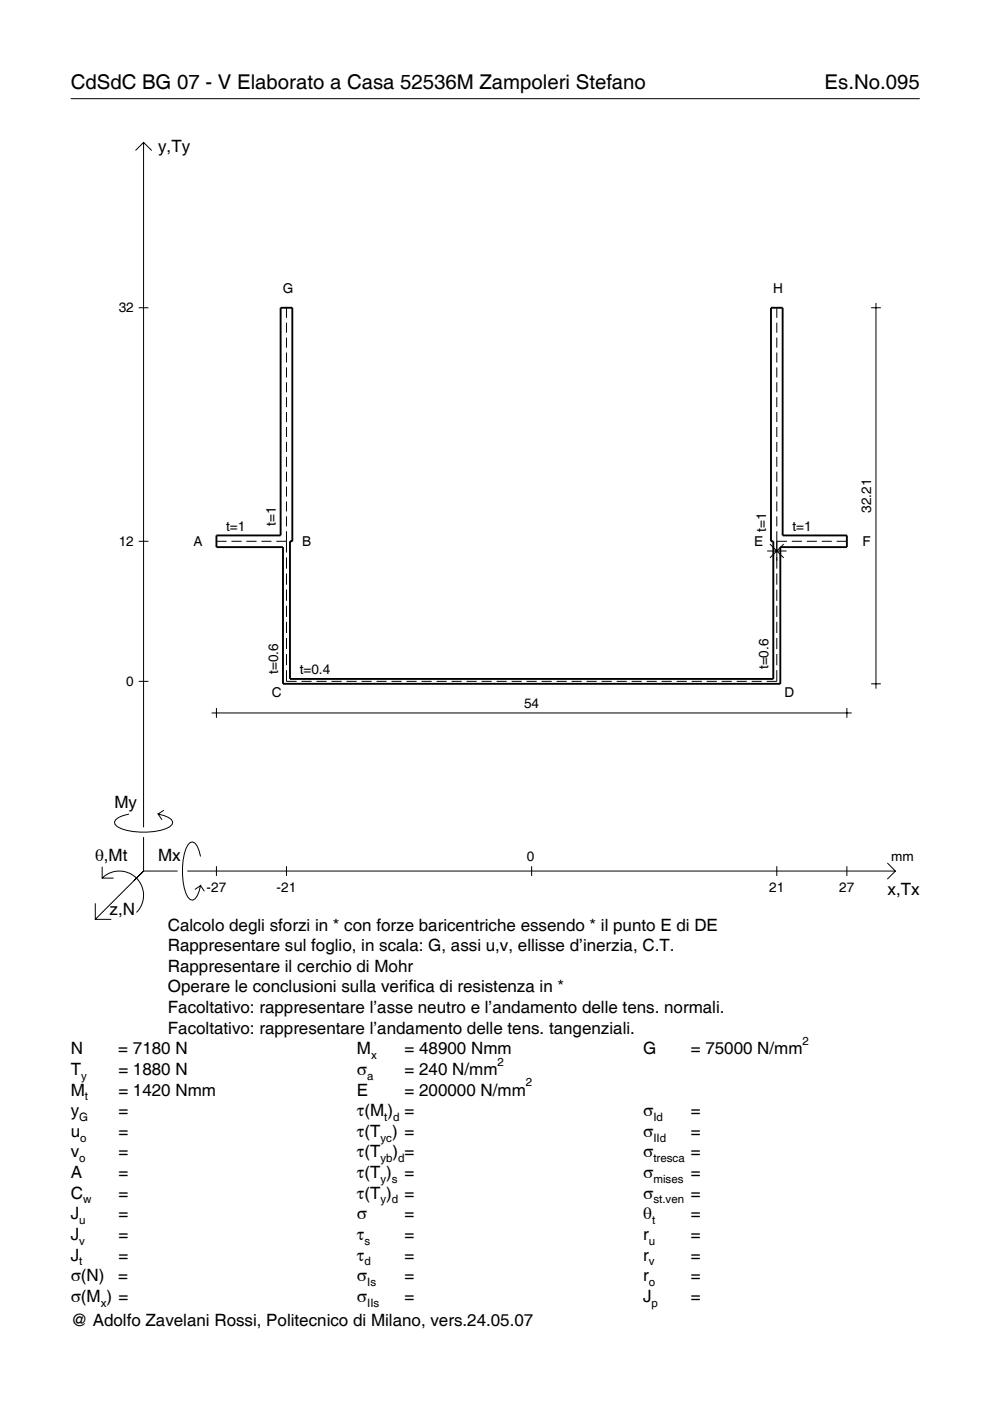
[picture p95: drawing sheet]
<svg xmlns="http://www.w3.org/2000/svg" width="210mm" height="297mm" viewBox="0 0 210 297" stroke-linecap="round" stroke-linejoin="round" font-family="sans-serif">
<defs><g id="words">
<g font-size="4.3">
<text x="15" y="18.9">CdSdC BG 07 - V Elaborato a Casa 52536M Zampoleri Stefano</text>
<text x="174.8" y="18.9">Es.No.095</text>
</g>
<g font-size="3.6">
<text x="33.5" y="32.3">y,Ty</text>
<text x="24.3" y="171.3">My</text>
<text x="20.1" y="182.6">θ,Mt</text>
<text x="33.5" y="182.6">Mx</text>
<text x="188.2" y="189.8">x,Tx</text>
<text x="23.2" y="193.9">z,N</text>
<text x="35.6" y="197.3">Calcolo degli sforzi in * con forze baricentriche essendo * il punto E di DE</text>
<text x="35.6" y="201.7">Rappresentare sul foglio, in scala: G, assi u,v, ellisse d’inerzia, C.T.</text>
<text x="35.6" y="206">Rappresentare il cerchio di Mohr</text>
<text x="35.6" y="210.4">Operare le conclusioni sulla verifica di resistenza in *</text>
<text x="35.6" y="214.8">Facoltativo: rappresentare l’asse neutro e l’andamento delle tens. normali.</text>
<text x="35.6" y="219.2">Facoltativo: rappresentare l’andamento delle tens. tangenziali.</text>
<text x="15" y="223.5">N</text>
<text x="15" y="227.9">T</text>
<text x="25.1" y="223.5">= 7180 N</text>
<text x="25.1" y="227.9">= 1880 N</text>
<text x="75.7" y="227.9">σ</text>
<text x="75.7" y="223.5">M</text>
<text x="85.8" y="223.5">= 48900 Nmm</text>
<text x="85.8" y="227.9">= 240 N/mm</text>
<text x="136.4" y="223.5">G</text>
<text x="146.5" y="223.5">= 75000 N/mm</text>
<text x="15" y="232.3">M</text>
<text x="25.1" y="232.3">= 1420 Nmm</text>
<text x="75.7" y="232.3">E</text>
<text x="85.8" y="232.3">= 200000 N/mm</text>
<text x="15" y="236.7">y</text>
<text x="25.1" y="236.7">=</text>
<text x="75.7" y="236.7">τ(M ) =</text>
<text x="136.4" y="236.7">σ</text>
<text x="146.5" y="236.7">=</text>
<text x="15" y="241">u</text>
<text x="15" y="245.4">v</text>
<text x="25.1" y="241">=</text>
<text x="25.1" y="245.4">=</text>
<text x="75.7" y="241">τ(T ) =</text>
<text x="75.7" y="245.4">τ(T</text>
<text x="83.3" y="245.4">) =</text>
<text x="136.4" y="241">σ</text>
<text x="136.4" y="245.4">σ</text>
<text x="146.5" y="241">=</text>
<text x="146.5" y="245.4">=</text>
<text x="15" y="249.8">A</text>
<text x="25.1" y="249.8">=</text>
<text x="75.7" y="249.8">τ(T )</text>
<text x="85.8" y="249.8">=</text>
<text x="136.4" y="249.8">σ</text>
<text x="146.5" y="249.8">=</text>
<text x="15" y="254.2">C</text>
<text x="25.1" y="254.2">=</text>
<text x="75.7" y="254.2">τ(T )</text>
<text x="85.8" y="254.2">=</text>
<text x="136.4" y="254.2">σ</text>
<text x="146.5" y="254.2">=</text>
<text x="15" y="258.5">J</text>
<text x="15" y="262.9">J</text>
<text x="25.1" y="258.5">=</text>
<text x="25.1" y="262.9">=</text>
<text x="75.7" y="258.5">σ</text>
<text x="75.7" y="262.9">τ</text>
<text x="85.8" y="258.5">=</text>
<text x="85.8" y="262.9">=</text>
<text x="136.4" y="258.5">θ</text>
<text x="136.4" y="262.9">r</text>
<text x="146.5" y="258.5">=</text>
<text x="146.5" y="262.9">=</text>
<text x="15" y="267.3">J</text>
<text x="25.1" y="267.3">=</text>
<text x="75.7" y="267.3">τ</text>
<text x="85.8" y="267.3">=</text>
<text x="136.4" y="267.3">r</text>
<text x="146.5" y="267.3">=</text>
<text x="15" y="271.7">σ(N)</text>
<text x="25.1" y="271.7">=</text>
<text x="75.7" y="271.7">σ</text>
<text x="85.8" y="271.7">=</text>
<text x="136.4" y="271.7">r</text>
<text x="146.5" y="271.7">=</text>
<text x="15" y="281.2">@ Adolfo Zavelani Rossi, Politecnico di Milano, vers.24.05.07</text>
<text x="15" y="276">σ(M ) =</text>
<text x="75.7" y="276">σ</text>
<text x="85.8" y="276">=</text>
<text x="136.4" y="276">J</text>
<text x="146.5" y="276">=</text>
</g>
<g font-size="2.9">
<text x="60" y="62.1">G</text>
<text x="163.9" y="62.1">H</text>
<text x="25.2" y="66.3">32</text>
<text x="47.9" y="112.5">t=1</text>
<text x="58.5" y="111.5" transform="rotate(-90 58.5 111.5)">t=1</text>
<text x="162.4" y="112.7" transform="rotate(-90 162.4 112.7)">t=1</text>
<text x="168" y="112.5">t=1</text>
<text x="184.7" y="108.7" transform="rotate(-90 184.7 108.7)">32.21</text>
<text x="25.2" y="115.8">12</text>
<text x="41.1" y="115.7">A</text>
<text x="64.1" y="115.7">B</text>
<text x="159.9" y="115.7">E</text>
<text x="182.9" y="115.7">F</text>
<text x="59" y="142.9" transform="rotate(-90 59 142.9)">t=0.6</text>
<text x="63.5" y="142.9">t=0.4</text>
<text x="162.9" y="141.9" transform="rotate(-90 162.9 141.9)">t=0.6</text>
<text x="26.8" y="145.5">0</text>
<text x="57.6" y="147.8">C</text>
<text x="166.3" y="147.8">D</text>
<text x="111.1" y="150.1">54</text>
<text x="111.7" y="182.6">0</text>
<text x="189" y="182.6">mm</text>
<text x="43.8" y="189.1">-27</text>
<text x="58.7" y="189.1">-21</text>
<text x="163.1" y="189.1">21</text>
<text x="178" y="189.1">27</text>
</g>
<g font-size="2.4">
<text x="170.2" y="221.5">2</text>
<text x="78.7" y="224.5">x</text>
<text x="105.5" y="225.9">2</text>
<text x="17.2" y="228.9">y</text>
<text x="18" y="233.3">t</text>
<text x="77.9" y="228.9">a</text>
<text x="111.5" y="230.3">2</text>
<text x="16.8" y="237.7">G</text>
<text x="81.5" y="237.7">t d</text>
<text x="138.5" y="237.7">Id</text>
<text x="17" y="242">o</text>
<text x="80.7" y="242">yc</text>
<text x="138.5" y="242">IId</text>
<text x="16.8" y="246.4">o</text>
<text x="80.7" y="246.4">yb d</text>
<text x="80.7" y="250.8">y s</text>
<text x="138.5" y="246.4">tresca</text>
<text x="138.5" y="250.8">mises</text>
<text x="17.6" y="255.2">w</text>
<text x="80.7" y="255.2">y d</text>
<text x="138.5" y="255.2">st.ven</text>
<text x="16.8" y="259.5">u</text>
<text x="16.8" y="263.9">v</text>
<text x="77.3" y="263.9">s</text>
<text x="137.6" y="263.9">u</text>
<text x="138.2" y="259.5">t</text>
<text x="16.8" y="268.3">t</text>
<text x="77.3" y="268.3">d</text>
<text x="137.6" y="268.3">v</text>
<text x="77.9" y="272.7">Is</text>
<text x="137.6" y="272.7">o</text>
<text x="21.4" y="277">x</text>
<text x="77.9" y="277">IIs</text>
<text x="138.2" y="277">p</text>
</g>
</g></defs>
<g fill="none" stroke="#000" stroke-width=".21">
<path d="M15 20.9h180M28.7 31.9l1.7-1.7 1.8 1.7M30.4 30.2v145.2M29.4 65.3h2.1M60.7 65.3v2.1M60.7 68.4v2.1M60.7 71.6v2.1M60.7 74.7v2.2M60.7 77.9v2.1M164.7 65.3v2.1M164.7 68.4v2.1M164.7 71.6v2.1"/>
<path d="M164.7 74.7v2.2M164.7 77.9v2.1M184.7 65.3h2.1M185.7 64.2v81.8M60.7 81v2.2M60.7 84.2v2.1M60.7 87.4v2.1M60.7 90.5v2.2M60.7 93.7v2.1M60.7 96.8v2.2M164.7 81v2.2M164.7 84.2v2.1"/>
<path d="M164.7 87.4v2.1M164.7 90.5v2.2M164.7 93.7v2.1M164.7 96.8v2.2M29.4 114.8h2.1M45.9 114.8h2.1M49.1 114.8h2.1M52.2 114.8h2.2M55.4 114.8h2.2M58.6 114.8h2.1M60.7 100v2.1M60.7 103.2v2.1"/>
<path d="M60.7 106.3v2.1M60.7 109.5v2.1M60.7 112.6v4.5M60.7 118.2v2.4M162.6 116.8h4.2M163.2 115.4l3 2.9M164.7 114.8h2.1M164.7 100v2.1M164.7 103.2v2.1M164.7 106.3v2.1M164.7 109.5v2.1M164.7 112.6v8"/>
<path d="M166.2 115.4l-3 2.9M167.9 114.8h2.1M171.1 114.8h2.1M174.2 114.8h2.2M177.4 114.8h2.2M60.7 121.6v2.4M60.7 125v2.4M60.7 128.4v2.4M60.7 131.8v2.4M60.7 135.3v2.3M60.7 138.7v2.4M164.7 121.6v2.4"/>
<path d="M164.7 125v2.4M164.7 128.4v2.4M164.7 131.8v2.4M164.7 135.3v2.3M164.7 138.7v2.4M29.4 144.5h2.1M44.9 151.2h135.7M45.9 150.1v2.1M60.7 142.1v2.4h2.2M63.9 144.5h2.2M67.1 144.5h2.1M70.3 144.5h2.1"/>
<path d="M73.5 144.5h2.1M76.6 144.5h2.2M79.8 144.5h2.2M83 144.5h2.2M86.2 144.5h2.1M89.4 144.5h2.1M92.6 144.5h2.1M95.7 144.5h2.2M98.9 144.5h2.2M102.1 144.5h2.1M105.3 144.5h2.1M108.5 144.5h2.1"/>
<path d="M111.6 144.5h2.2M114.8 144.5h2.2M118 144.5h2.2M121.2 144.5h2.1M124.4 144.5h2.1M127.5 144.5h2.2M130.7 144.5h2.2M133.9 144.5h2.2M137.1 144.5h2.1M140.3 144.5h2.1M143.5 144.5h2.1M146.6 144.5h2.2"/>
<path d="M149.8 144.5h2.2M153 144.5h2.2M156.2 144.5h2.1M159.4 144.5h2.1M164.7 142.1v2.4h-2.2M179.6 150.1v2.1M184.7 145h2.1M27.3 172.6a3.6 3.6 0 0 0-3 1.7l.1 .5a5.7 5.7 0 0 0 3.8 1.5 13.3 13.3 0 0 0 7.8-1l.5-.5 .1-.5a3.6 3.6 0 0 0-3.1-1.7l.8 1.2M30.4 177.5v7.2M34.7 171.8l-1.2 .8M20.2 191.5v3.4h3.4M21.7 186.2a5.1 5.1 0 0 1 7.2 0 5.1 5.1 0 0 1 0 7.3"/>
<path d="M21.7 183.8v2.4h2.4M30.4 184.7l-10.2 10.2M30.4 184.7l-2 2M30.4 184.7h7.2M39.7 184.7h150.1M42.5 181.6a3.6 3.6 0 0 0-1.7-3.1l-.5 .1a5.7 5.7 0 0 0-1.5 3.8 13.3 13.3 0 0 0 1 7.8l.5 .5 .5 .2a3.6 3.6 0 0 0 1.7-3.1l-1.2 .8M42.5 187.8l.8 1.2M45.9 183.7v2M60.7 183.7v2M112.7 183.7v2M164.7 183.7v2M179.6 183.7v2"/>
<path d="M188.1 183l1.7 1.7-1.7 1.7"/>
</g>
<path d="M59.5 65.3h2.5v49.5h-.5v29.2h102.5v-29.2h-.5v-49.5h2.4v48.2h13.7v2.5h-14.2v29h-105.4v-29h-14.1v-2.5h13.6z" fill="none" stroke="#000" stroke-width=".4"/>
<use href="#words"/>
</svg>
